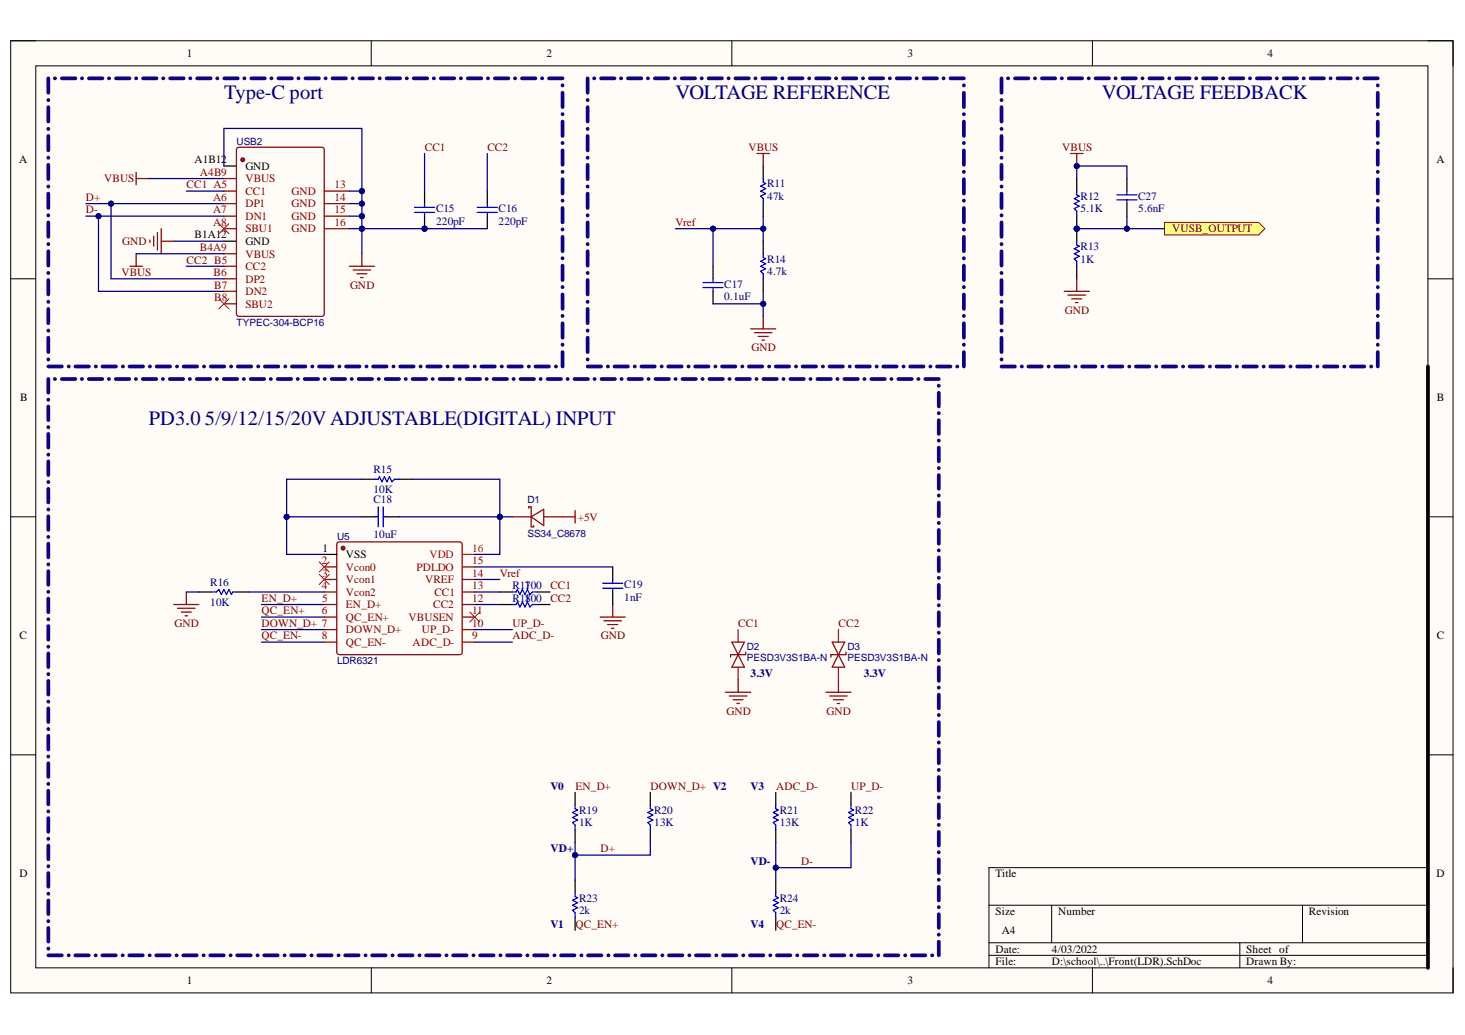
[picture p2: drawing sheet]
<svg xmlns="http://www.w3.org/2000/svg" width="297mm" height="210mm" viewBox="0 0 297 210" stroke-linecap="round" stroke-linejoin="round" font-family="sans-serif">
<defs><g id="words">
<g font-size="4.1" fill="#000080">
<text x="45.4" y="20">Type-C port</text>
<text x="137" y="20">VOLTAGE REFERENCE</text>
<text x="223.4" y="20">VOLTAGE FEEDBACK</text>
<text x="30.2" y="86.1">PD3.0</text>
<text x="41.5" y="86.1">5/9/12/15/20V ADJUSTABLE(DIGITAL) INPUT</text>
</g>
<g font-size="2.3">
<text x="37.9" y="11.6">1</text>
<text x="110.8" y="11.6">2</text>
<text x="184" y="11.6">3</text>
<text x="257" y="11.6">4</text>
<text x="3.9" y="33.1">A</text>
<text x="39.4" y="33.1">A1B12</text>
<text x="49.7" y="34.4">GND</text>
<text x="291.3" y="33.1">A</text>
<text x="39.4" y="48.3">B1A12</text>
<text x="49.7" y="49.7">GND</text>
<text x="4.1" y="81.4">B</text>
<text x="291.4" y="81.4">B</text>
<text x="65.4" y="111.9">1</text>
<text x="70.1" y="113.2">VSS</text>
<text x="4" y="129.7">C</text>
<text x="291.4" y="129.7">C</text>
<text x="4" y="177.9">D</text>
<text x="201.9" y="177.9">Title</text>
<text x="291.3" y="177.9">D</text>
<text x="201.9" y="185.6">Size</text>
<text x="214.5" y="185.6">Number</text>
<text x="265.4" y="185.6">Revision</text>
<text x="203.1" y="189.4">A4</text>
<text x="201.9" y="193.2">Date:</text>
<text x="201.9" y="195.8">File:</text>
<text x="213.3" y="193.2">4/03/2022</text>
<text x="213.3" y="195.8">D:\school\..\Front(LDR).SchDoc</text>
<text x="252.7" y="193.2">Sheet of</text>
<text x="252.7" y="195.8">Drawn By:</text>
<text x="37.9" y="199.6">1</text>
<text x="110.8" y="199.6">2</text>
<text x="184" y="199.6">3</text>
<text x="257" y="199.6">4</text>
</g>
<g font-size="2.3" fill="#800">
<text x="40.5" y="35.7">A4B9</text>
<text x="43.2" y="40.7">A6</text>
<text x="49.7" y="39.5">CC1</text>
<text x="49.7" y="36.9">VBUS</text>
<text x="59.1" y="39.5">GND</text>
<text x="67.8" y="40.7">14</text>
<text x="67.8" y="38.2">13</text>
<text x="43.2" y="45.8">A8</text>
<text x="43.2" y="43.3">A7</text>
<text x="49.7" y="47.1">SBU1</text>
<text x="49.7" y="44.5">DN1</text>
<text x="49.7" y="42">DP1</text>
<text x="59.1" y="47.1">GND</text>
<text x="59.1" y="44.5">GND</text>
<text x="59.1" y="42">GND</text>
<text x="67.8" y="45.8">16</text>
<text x="67.8" y="43.3">15</text>
<text x="40.5" y="51">B4A9</text>
<text x="49.7" y="52.2">VBUS</text>
<text x="43.3" y="56">B6</text>
<text x="43.4" y="58.6">B7</text>
<text x="49.7" y="59.8">DN2</text>
<text x="49.7" y="57.3">DP2</text>
<text x="49.7" y="54.8">CC2</text>
<text x="43.4" y="61.1">B8</text>
<text x="49.7" y="62.4">SBU2</text>
<text x="65.2" y="114.4">2</text>
<text x="65.2" y="119.5">4</text>
<text x="65.3" y="117">3</text>
<text x="70.1" y="115.7">Vcon0</text>
<text x="70.1" y="118.3">Vcon1</text>
<text x="84.4" y="115.7">PDLDO</text>
<text x="86.2" y="118.3">VREF</text>
<text x="95.8" y="119.5">13</text>
<text x="95.8" y="117">14</text>
<text x="95.8" y="114.4">15</text>
<text x="65.2" y="124.6">6</text>
<text x="65.3" y="122.1">5</text>
<text x="70.1" y="120.8">Vcon2</text>
<text x="70.1" y="123.3">EN_D+</text>
<text x="70.1" y="125.9">QC_EN+</text>
<text x="82.8" y="125.9">VBUSEN</text>
<text x="87.8" y="123.3">CC2</text>
<text x="88.1" y="120.8">CC1</text>
<text x="95.8" y="124.6">11</text>
<text x="95.8" y="122.1">12</text>
<text x="65.2" y="129.7">8</text>
<text x="70.1" y="128.4">DOWN_D+</text>
<text x="70.1" y="130.9">QC_EN-</text>
<text x="83.7" y="130.9">ADC_D-</text>
<text x="85.5" y="128.4">UP_D-</text>
<text x="95.8" y="129.7">9</text>
<text x="95.8" y="127.1">10</text>
</g>
<g font-size="2.3" fill="#800000">
<text x="86.1" y="30.6">CC1</text>
<text x="98.8" y="30.6">CC2</text>
<text x="151.8" y="30.6">VBUS</text>
<text x="215.4" y="30.6">VBUS</text>
<text x="17.4" y="40.7">D+</text>
<text x="21.1" y="36.9">VBUS</text>
<text x="37.8" y="38.2">CC1 A5</text>
<text x="17.4" y="43.3">D-</text>
<text x="137" y="45.8">Vref</text>
<text x="237.6" y="47.1">VUSB_OUTPUT</text>
<text x="24.8" y="49.7">GND</text>
<text x="37.8" y="53.5">CC2 B5</text>
<text x="24.6" y="56">VBUS</text>
<text x="71" y="58.6">GND</text>
<text x="215.9" y="63.6">GND</text>
<text x="152.4" y="71.3">GND</text>
<text x="117.2" y="105.6">+5V</text>
<text x="101.3" y="117">Vref</text>
<text x="111.6" y="119.5">CC1</text>
<text x="53" y="122.1">EN_D+</text>
<text x="53" y="124.6">QC_EN+</text>
<text x="111.6" y="122.1">CC2</text>
<text x="35.4" y="127.1">GND</text>
<text x="53" y="127.1">DOWN_D+ 7</text>
<text x="53" y="129.7">QC_EN-</text>
<text x="103.9" y="127.1">UP_D-</text>
<text x="103.9" y="129.7">ADC_D-</text>
<text x="121.8" y="129.7">GND</text>
<text x="149.7" y="127.1">CC1</text>
<text x="170" y="127.1">CC2</text>
<text x="147.3" y="145">GND</text>
<text x="167.6" y="145">GND</text>
<text x="116.7" y="160.2">EN_D+</text>
<text x="131.9" y="160.2">DOWN_D+ V2</text>
<text x="157.4" y="160.2">ADC_D-</text>
<text x="172.6" y="160.2">UP_D-</text>
<text x="121.7" y="172.9">D+</text>
<text x="162.4" y="175.4">D-</text>
<text x="116.7" y="188.2">QC_EN+</text>
<text x="157.4" y="188.2">QC_EN-</text>
</g>
<g font-size="2.3" fill="#000080">
<text x="155.6" y="40.5">47k</text>
<text x="155.6" y="38">R11</text>
<text x="219.1" y="40.5">R12</text>
<text x="230.8" y="40.5">C27</text>
<text x="88.4" y="45.6">220pF</text>
<text x="88.4" y="43">C15</text>
<text x="101.1" y="45.6">220pF</text>
<text x="101.1" y="43">C16</text>
<text x="219.1" y="43">5.1K</text>
<text x="230.8" y="43">5.6nF</text>
<text x="155.6" y="53.3">R14</text>
<text x="219.1" y="53.3">1K</text>
<text x="219.1" y="50.7">R13</text>
<text x="146.9" y="58.3">C17</text>
<text x="155.6" y="55.8">4.7k</text>
<text x="146.9" y="60.9">0.1uF</text>
<text x="75.7" y="95.9">R15</text>
<text x="75.7" y="100">10K</text>
<text x="75.7" y="102">C18</text>
<text x="75.7" y="109.1">10uF</text>
<text x="42.6" y="118.8">R16</text>
<text x="103.9" y="119.5">R1100</text>
<text x="106.5" y="119.5">7</text>
<text x="126.6" y="119.3">C19</text>
<text x="42.6" y="122.8">10K</text>
<text x="103.9" y="122.1">R1100</text>
<text x="106.5" y="122.1">8</text>
<text x="126.6" y="121.8">1nF</text>
<text x="152.2" y="137.4">3.3V</text>
<text x="175.1" y="137.4">3.3V</text>
<text x="111.6" y="160.2">V0</text>
<text x="152.2" y="160.2">V3</text>
<text x="117.4" y="167.5">1K</text>
<text x="117.4" y="165">R19</text>
<text x="132.6" y="167.5">13K</text>
<text x="132.6" y="165">R20</text>
<text x="158.1" y="167.5">13K</text>
<text x="158.1" y="165">R21</text>
<text x="173.3" y="167.5">1K</text>
<text x="173.3" y="165">R22</text>
<text x="111.6" y="172.9">VD+</text>
<text x="152.2" y="175.4">VD-</text>
<text x="117.4" y="185.4">2k</text>
<text x="117.4" y="182.8">R23</text>
<text x="158.1" y="185.4">2k</text>
<text x="158.1" y="182.8">R24</text>
<text x="111.6" y="188.2">V1</text>
<text x="152.2" y="188.2">V4</text>
</g>
<g font-size="2.3" fill="#f00">
<text x="87.1" y="113.2">VDD</text>
<text x="95.8" y="111.9">16</text>
</g>
<g font-size="2" fill="#000080">
<text x="48" y="29.4">USB2</text>
<text x="48" y="66">TYPEC-304-BCP16</text>
<text x="106.9" y="102">D1</text>
<text x="68.4" y="109.5">U5</text>
<text x="106.9" y="109">SS34_C8678</text>
<text x="151.4" y="131.8">D2</text>
<text x="171.8" y="131.8">D3</text>
<text x="68.4" y="134.6">LDR6321</text>
<text x="151.4" y="134.1">PESD3V3S1BA-N</text>
<text x="171.8" y="134.1">PESD3V3S1BA-N</text>
</g>
</g></defs>
<path d="M2.2 8.3h292.4v193.1h-292.4z" fill-rule="evenodd" fill="#fffcf8"/>
<path d="M2.2 8.3h292.4v193.1h-292.4z" fill="none" stroke="#000" stroke-width=".2"/>
<path d="M7.3 13.4h282.2v182.9h-282.2z" fill-rule="evenodd" fill="#fffcf8"/>
<g fill="none" stroke="#000" stroke-width=".2">
<path d="M2.2 8.3h5.1M7.3 13.4h282.2v182.9h-282.2zM75.3 8.3v5M148.4 8.3v5M221.5 8.3v5.1M289.5 8.3h5.1v5.1M2.2 56.5h5.1M289.5 56.5h5.1M2.2 104.8h5.1M289.5 104.8h5.1M2.2 153.1h5.1M289.5 153.1h5.1"/>
<path d="M289.5 176h-89v20.3M75.3 196.3v5.1M148.4 196.3v5.1M200.5 183.6h89M200.5 191.2h89M200.5 193.7h89M213.2 183.6v7.6M221.5 196.3v5.1M251.4 191.2v5.1M264.1 183.6v7.6M294.6 196.3v5.1"/>
</g>
<g fill="none" stroke="#800" stroke-width=".25">
<path d="M45.4 38.8h2.5M45.4 36.2h2.5M65.7 38.8h5.1M45.4 46.4h2.5M45.4 43.8h2.5M45.4 41.3h2.5M45.4 59.1h2.5M45.4 56.5h2.5M45.4 54h2.5M45.4 51.5h2.5M65.7 46.4h5.1M65.7 43.8h5.1"/>
<path d="M65.7 41.3h5.1M45.4 61.6h2.5"/>
</g>
<path d="M45.4 33.7h2.5M45.4 48.9h2.5" fill="none" stroke="#000" stroke-width=".25"/>
<circle cx="49.2" cy="32.4" r=".38" fill="#800"/>
<g fill="none" stroke="#800" stroke-width=".25">
<path d="M48 30.1l.5-.2h16.7l.5 .2v33.6l-.2 .4-17 .1-.5-.3z"/>
<circle cx="49.2" cy="32.4" r=".38"/>
</g>
<g fill="none" stroke="#800000" stroke-width=".25">
<path d="M27.6 34.9v2.6M27.6 36.2h2.5M217 31.1h2.6M218.3 31.1v2.6M26.3 54h2.6M27.6 51.5v2.5M30.4 48.7v.5M31.2 47.9v2M31.9 47.1v3.6M32.7 46.4v5.1M32.7 48.9h2.5M70.8 54h5.1"/>
<path d="M71.6 54.8h3.5M72.4 55.5h2M73.1 56.3h.5M73.4 51.5v2.5"/>
</g>
<path d="M44.4 45.4l2 2M46.4 45.4l-2 2M44.4 60.6l2 2M46.4 60.6l-2 2" fill="none" stroke="#f00" stroke-width=".2"/>
<circle cx="218.3" cy="33.7" r=".51" fill="#000080"/>
<circle cx="218.3" cy="33.7" r=".51" fill="none" stroke="#000080" stroke-width=".2"/>
<circle cx="218.3" cy="46.4" r=".51" fill="#000080"/>
<circle cx="218.3" cy="46.4" r=".51" fill="none" stroke="#000080" stroke-width=".2"/>
<path d="M218.3 43.8v2.6" fill="none" stroke="#000" stroke-width=".25"/>
<circle cx="218.3" cy="46.4" r=".51" fill="#000080"/>
<circle cx="218.3" cy="46.4" r=".51" fill="none" stroke="#000080" stroke-width=".2"/>
<path d="M218.3 36.2v2.6" fill="none" stroke="#000" stroke-width=".25"/>
<path d="M218.3 38.8v.7l.5 .3-1 .5 1 .5-1 .5 1 .5-1 .5 .5 .5v1" fill="none" stroke="#00f" stroke-width=".25"/>
<circle cx="218.3" cy="46.4" r=".51" fill="#000080"/>
<circle cx="218.3" cy="46.4" r=".51" fill="none" stroke="#000080" stroke-width=".2"/>
<path d="M218.3 46.4v2.5M218.3 54v2.5" fill="none" stroke="#000" stroke-width=".25"/>
<circle cx="218.3" cy="46.4" r=".51" fill="#000080"/>
<circle cx="218.3" cy="46.4" r=".51" fill="none" stroke="#000080" stroke-width=".2"/>
<path d="M218.3 48.9v.8l.5 .2-1 .5 1 .6-1 .5 1 .5-1 .5 .5 .5v1" fill="none" stroke="#00f" stroke-width=".25"/>
<path d="M215.8 59.1h5.1M216.5 59.8h3.6M218.3 56.5v2.6M217.3 60.6h2M218.1 61.4h.5" fill="none" stroke="#800000" stroke-width=".25"/>
<path d="M236.1 45.1h19.1l1.3 1.3-1.3 1.3h-19.1z" fill-rule="evenodd" fill="#ffff80"/>
<path d="M236.1 45.1h19.1l1.3 1.3-1.3 1.3h-19.1z" fill="none" stroke="#800000" stroke-width=".2"/>
<path d="M68.5 110h25l.2 .4-.1 22.1-.4 .3-24.7-.1-.2-.4v-21.9z" fill="none" stroke="#800" stroke-width=".25"/>
<circle cx="69.6" cy="111.2" r=".38" fill="#800"/>
<g fill="none" stroke="#800" stroke-width=".25">
<path d="M65.7 115h2.6M65.7 117.5h2.6M93.7 115h2.6M93.7 117.5h2.6M103.9 104.8h3.8M107.2 103v-.2h.5v4h.5v-.2M107.7 104.8l2.5-1.5v3.3zM110.2 104.8h3.9M65.7 120.1h2.6M65.7 122.6h2.6M65.7 125.1h2.6M65.7 127.7h2.6"/>
<path d="M65.7 130.2h2.6M93.7 120.1h2.6M93.7 122.6h2.6M93.7 125.1h2.6M93.7 127.7h2.6M93.7 130.2h2.6M148.4 130.2h2.5l-1.2 2.6zM149.7 132.8l1.2 2.5h-2.5zM151.2 132.3v.5h-3.1v.5M168.7 130.2l2.6 5.1h-2.6l2.6-5.1zM171.5 132.3v.5h-3v.5"/>
<circle cx="69.6" cy="111.2" r=".38"/>
</g>
<g fill="none" stroke="#000" stroke-width=".25">
<path d="M154.7 33.7v2.5M144.6 54v2.5M144.6 59.1v2.5M154.7 41.3v2.5M154.7 48.9v2.6M154.7 56.5v2.6M73.4 97.2h2.5M81 97.2h2.5M65.7 112.4h2.6M73.4 104.8h2.5M78.5 104.8h2.5M124.2 115v2.5"/>
<path d="M40.3 120.1h2.6M47.9 120.1h2.6M101.3 120.1h2.6M101.3 122.6h2.6M109 120.1h2.5M109 122.6h2.5M124.2 120.1v2.5M116.6 160.7v2.6M116.6 168.3v2.6M116.6 178.5v2.5M157.3 178.5v2.5M172.5 160.7v2.6"/>
<path d="M172.5 168.3v2.6M116.6 186.1v2.6M157.3 186.1v2.6"/>
</g>
<path d="M93.7 112.4h2.6" fill="none" stroke="#f00" stroke-width=".25"/>
<g fill="none" stroke="#00f" stroke-width=".25">
<path d="M154.7 36.2v.8l.6 .2-1.1 .5 1.1 .5-1.1 .6 1.1 .5-1.1 .5 .5 .5v1M142.5 58.3h4.1M142.5 57.3h4.1M144.6 56.5v.8M144.6 58.3v.8M154.7 51.5v.7l.6 .3-1.1 .5 1.1 .5-1.1 .5 1.1 .5-1.1 .5 .5 .5v1M75.9 97.2h.8l.2-.5 .5 1 .5-1 .6 1 .5-1 .5 1 .5-.5h1M75.9 104.8h.8M76.7 102.8v4M77.7 102.8v4M77.7 104.8h.8M122.2 119.3h4.1"/>
<path d="M122.2 118.3h4.1M124.2 117.5v.8M124.2 119.3v.8M42.9 120.1h1l.5-.5 .5 1 .5-1 .5 1 .5-1 .5 1 .3-.5h.7M103.9 120.1h.7l.3-.5 .5 1 .5-1 .5 1 .5-1 .5 1 .6-.5h1M103.9 122.6h.7l.3-.5 .5 1 .5-1 .5 1 .5-1 .5 1 .6-.5h1M116.6 163.3v.7l.5 .3-1 .5 1 .5-1 .5 1 .5-1 .5 .5 .5v1M172.5 163.3v.7l.6 .3-1.1 .5 1.1 .5-1.1 .5 1.1 .5-1.1 .5 .5 .5v1M116.6 181v.8l.5 .3-1 .5 1 .5-1 .5 1 .5-1 .5 .5 .5v1M157.3 181v.8l.5 .3-1 .5 1 .5-1 .5 1 .5-1 .5 .5 .5v1"/>
</g>
<g fill="none" stroke="#800000" stroke-width=".25">
<path d="M153.5 31.1h2.5M154.7 31.1v2.6M152.2 66.7h5.1M153 67.5h3.5M153.7 68.2h2.1M154.5 69h.5M154.7 64.2v2.5M114.1 104.8h2.5M116.6 103.5v2.6M35.2 122.6h5.1M36 123.4h3.5M36.8 124.1h2"/>
<path d="M37.5 124.9h.5M37.8 120.1v2.5M121.7 125.1h5.1M122.5 125.9h3.5M123.2 126.7h2M124 127.4h.5M124.2 122.6v2.5M149.7 137.8v2.6M170 137.8v2.6M147.1 140.4h5.1M147.9 141.2h3.5M148.6 141.9h2.1"/>
<path d="M149.4 142.7h.5M167.5 140.4h5M168.2 141.2h3.6M169 141.9h2M169.7 142.7h.6"/>
</g>
<path d="M289.5 74.3v122" fill="none" stroke="#000" stroke-width=".76"/>
<path d="M149.7 127.7v2.5M149.7 135.3v2.5M170 127.7v2.5M170 135.3v2.5" fill="none" stroke="#8d2323" stroke-width=".25"/>
<path d="M64.7 114l2.1 2M64.7 116.5l2.1 2M66.8 114l-2.1 2M66.8 116.5l-2.1 2M95.2 124.1l2.1 2.1M97.3 124.1l-2.1 2.1" fill="none" stroke="#f00" stroke-width=".2"/>
<g fill="none" stroke="#11037f" stroke-width=".76">
<path d="M9.8 15.9v2.9M11.1 15.9h.1M12.5 15.9h2.8M16.6 15.9h.1M18 15.9h2.8M22.1 15.9h.1M23.5 15.9h2.8M27.6 15.9h.1M29 15.9h2.7M33.1 15.9h.1M34.5 15.9h2.7M38.6 15.9h.1"/>
<path d="M40 15.9h2.7M44 15.9h.1M45.5 15.9h2.7M49.5 15.9h.1M51 15.9h2.7M55 15.9h.1M56.4 15.9h2.8M60.5 15.9h.1M61.9 15.9h2.8M66 15.9h.1M67.4 15.9h2.8M71.5 15.9h.1"/>
<path d="M72.9 15.9h2.7M77 15.9h.1M78.4 15.9h2.7M82.5 15.9h.1M83.9 15.9h2.7M87.9 15.9h.1M89.4 15.9h2.7M93.4 15.9h.1M94.9 15.9h2.7M98.9 15.9h.1M100.3 15.9h2.8M104.4 15.9h.1"/>
<path d="M105.8 15.9h2.8M109.9 15.9h.1M111.3 15.9h2.8M114.1 17.3h.1M114.1 18.8v2.9M119.1 15.9v2.9M120.5 15.9h.1M121.9 15.9h2.7M125.9 15.9h.1M127.3 15.9h2.7M131.3 15.9h.1M132.8 15.9h2.7"/>
<path d="M136.8 15.9h.1M138.2 15.9h2.7M142.2 15.9h.1M143.7 15.9h2.7M147.7 15.9h.1M149.1 15.9h2.7M153.1 15.9h.1M154.6 15.9h2.7M158.6 15.9h.1M160 15.9h2.7M164 15.9h.1M165.5 15.9h2.7"/>
<path d="M169.5 15.9h.1M170.9 15.9h2.7M174.9 15.9h.1M176.4 15.9h2.7M180.4 15.9h.1M181.8 15.9h2.7M185.8 15.9h.1M187.3 15.9h2.7M191.3 15.9h.1M192.7 15.9h2.7M195.4 17.3h.1M195.4 18.8v2.9"/>
<path d="M203.1 15.9v2.9M204.4 15.9h.1M205.8 15.9h2.7M209.8 15.9h.1M211.2 15.9h2.8M215.3 15.9h.1M216.7 15.9h2.7M220.7 15.9h.1M222.1 15.9h2.8M226.2 15.9h.1M227.6 15.9h2.7M231.6 15.9h.1"/>
<path d="M233 15.9h2.8M237.1 15.9h.1M238.5 15.9h2.7M242.5 15.9h.1M243.9 15.9h2.8M248 15.9h.1M249.4 15.9h2.7M253.4 15.9h.1M254.8 15.9h2.8M258.9 15.9h.1M260.3 15.9h2.7M264.3 15.9h.1"/>
<path d="M265.7 15.9h2.8M269.8 15.9h.1M271.2 15.9h2.7M275.2 15.9h.1M276.6 15.9h2.8M279.4 17.3h.1M279.4 18.8v2.9M9.8 20.3h.1M9.8 21.7v3M9.8 26.1v.1M9.8 27.6v2.9M9.8 32h.1"/>
<path d="M9.8 33.4v2.9M9.8 37.8v.1M9.8 39.3v2.9M114.1 23.1v.1M114.1 24.7v2.9M114.1 29h.1M114.1 30.5v2.9M114.1 34.8v.1M114.1 36.3v3M119.1 20.3h.1M119.1 21.7v3M119.1 26.1v.1"/>
<path d="M119.1 27.6v2.9M119.1 32h.1M119.1 33.4v2.9M119.1 37.8v.1M119.1 39.3v2.9M195.4 23.1v.1M195.4 24.7v2.9M195.4 29h.1M195.4 30.5v2.9M195.4 34.8v.1M195.4 36.3v3M203.1 20.3h.1"/>
<path d="M203.1 21.7v3M203.1 26.1v.1M203.1 27.6v2.9M203.1 32h.1M203.1 33.4v2.9M203.1 37.8v.1M203.1 39.3v2.9M279.4 23.1v.1M279.4 24.7v2.9M279.4 29h.1M279.4 30.5v2.9M279.4 34.8v.1"/>
<path d="M279.4 36.3v3M9.8 43.6v.1M9.8 45.1v2.9M9.8 49.5h.1M9.8 51v2.9M9.8 55.3v.1M9.8 56.8v2.9M114.1 40.7h.1M114.1 42.2v2.9M114.1 46.5v.1M114.1 48v3M114.1 52.4h.1"/>
<path d="M114.1 53.9v2.9M114.1 58.2v.1M114.1 59.7v2.9M119.1 43.6v.1M119.1 45.1v2.9M119.1 49.5h.1M119.1 51v2.9M119.1 55.3v.1M119.1 56.8v2.9M195.4 40.7h.1M195.4 42.2v2.9M195.4 46.5v.1"/>
<path d="M195.4 48v3M195.4 52.4h.1M195.4 53.9v2.9M195.4 58.2v.1M195.4 59.7v2.9M203.1 43.6v.1M203.1 45.1v2.9M203.1 49.5v.1M203.1 51v2.9M203.1 55.3v.1M203.1 56.8v2.9M279.4 40.7h.1"/>
<path d="M279.4 42.2v2.9M279.4 46.5v.1M279.4 48v3M279.4 52.4h.1M279.4 53.9v2.9M279.4 58.2v.1M279.4 59.7v2.9M9.8 61.2h.1M9.8 62.6v3M9.8 67v.1M9.8 68.5v2.9M9.8 72.9h.1"/>
<path d="M9.8 76.9v2.7M9.8 74.3h2.7M11.1 76.9h.1M12.5 76.9h2.8M13.9 74.3h.1M15.3 74.3h2.7M16.6 76.9h.1M18 76.9h2.7M19.4 74.3h.1M20.8 74.3h2.7M22.1 76.9h.1M23.5 76.9h2.7"/>
<path d="M24.9 74.3h.1M26.3 74.3h2.7M27.5 76.9h.1M28.9 76.9h2.8M30.4 74.3h.1M31.7 74.3h2.8M33 76.9h.1M34.4 76.9h2.8M35.9 74.3h.1M37.2 74.3h2.8M38.5 76.9h.1M39.9 76.9h2.7"/>
<path d="M41.4 74.3h.1M42.7 74.3h2.8M43.9 76.9h.1M45.4 76.9h2.7M46.8 74.3h.1M48.2 74.3h2.8M49.4 76.9h.1M50.8 76.9h2.8M52.3 74.3h.1M53.7 74.3h2.7M54.9 76.9h.1M56.3 76.9h2.7"/>
<path d="M57.8 74.3h.1M59.2 74.3h2.7M60.4 76.9h.1M61.8 76.9h2.7M63.3 74.3h.1M64.7 74.3h2.7M65.8 76.9h.1M67.2 76.9h2.8M68.8 74.3h.1M70.2 74.3h2.7M71.3 76.9h.1M72.7 76.9h2.8"/>
<path d="M74.3 74.3h.1M75.6 74.3h2.8M76.8 76.9h.1M78.2 76.9h2.7M79.8 74.3h.1M81.1 74.3h2.8M82.2 76.9h.1M83.7 76.9h2.7M85.2 74.3h.1M86.6 74.3h2.8M87.7 76.9h.1M89.1 76.9h2.8"/>
<path d="M90.7 74.3h.1M92.1 74.3h2.8M93.2 76.9h.1M94.6 76.9h2.7M96.2 74.3h.1M97.6 74.3h2.7M98.7 76.9h.1M100.1 76.9h2.7M101.7 74.3h.1M103.1 74.3h2.7M104.1 76.9h.1M105.5 76.9h2.8"/>
<path d="M107.2 74.3h.1M108.6 74.3h2.7M109.6 76.9h.1M111 76.9h2.7M112.7 74.3h.1M114.1 64v.1M114.1 65.6v2.9M114.1 69.9h.1M114.1 71.4v2.9M115.1 76.9h.1M116.5 76.9h2.7M119.1 61.2h.1"/>
<path d="M119.1 62.6v3M119.1 67v.1M119.1 68.5v2.9M119.1 72.9h.1M119.1 74.3h2.8M120.5 76.9h.1M122 76.9h2.7M123.2 74.3h.1M124.6 74.3h2.7M126 76.9h.1M127.4 76.9h2.8M128.7 74.3h.1"/>
<path d="M130 74.3h2.8M131.5 76.9h.1M132.9 76.9h2.7M134.1 74.3h.1M135.5 74.3h2.7M136.9 76.9h.1M138.4 76.9h2.7M139.6 74.3h.1M140.9 74.3h2.8M142.4 76.9h.1M143.8 76.9h2.8M145 74.3h.1"/>
<path d="M146.4 74.3h2.7M147.9 76.9h.1M149.3 76.9h2.7M150.5 74.3h.1M151.8 74.3h2.8M153.4 76.9h.1M154.8 76.9h2.7M155.9 74.3h.1M157.3 74.3h2.7M158.8 76.9h.1M160.3 76.9h2.7M161.4 74.3h.1"/>
<path d="M162.7 74.3h2.8M164.3 76.9h.1M165.7 76.9h2.8M166.8 74.3h.1M168.2 74.3h2.7M169.8 76.9h.1M171.2 76.9h2.7M172.3 74.3h.1M173.6 74.3h2.8M175.2 76.9h.1M176.7 76.9h2.7M177.7 74.3h.1"/>
<path d="M179.1 74.3h2.7M180.7 76.9h.1M182.1 76.9h2.8M183.2 74.3h.1M184.5 74.3h2.8M186.2 76.9h.1M187.6 76.9h2.7M188.6 74.3h.1M190 74.3h2.7M190.3 78.2v.1M190.3 79.7v2.7M194.1 74.3h.1"/>
<path d="M195.4 64v.1M195.4 65.6v2.9M195.4 69.9h.1M195.4 71.4v2.9M203.1 74.3h2.7M203.1 61.2h.1M203.1 62.6v3M203.1 67v.1M203.1 68.5v2.9M203.1 72.9h.1M207.1 74.3h.1M208.5 74.3h2.7"/>
<path d="M212.6 74.3h.1M214 74.3h2.7M218.1 74.3h.1M219.4 74.3h2.7M223.5 74.3h.1M224.9 74.3h2.7M228.9 74.3h.1M230.3 74.3h2.7M234.4 74.3h.1M235.8 74.3h2.7M239.8 74.3h.1M241.2 74.3h2.7"/>
<path d="M245.3 74.3h.1M246.7 74.3h2.7M250.7 74.3h.1M252.1 74.3h2.7M256.2 74.3h.1M257.6 74.3h2.7M261.6 74.3h.1M263 74.3h2.7M267.1 74.3h.1M268.5 74.3h2.7M272.5 74.3h.1M273.9 74.3h2.7"/>
<path d="M278 74.3h.1M279.4 64v.1M279.4 65.6v2.9M279.4 69.9h.1M279.4 71.4v2.9M9.8 81v.1M9.8 82.4v2.8M9.8 86.6v.1M9.8 88v2.8M9.8 92.2h.1M9.8 93.6v2.7M9.8 97.7v.1"/>
<path d="M9.8 99.1v2.8M190.3 83.8h.1M190.3 85.2v2.8M190.3 89.3v.1M190.3 90.8v2.8M190.3 94.9v.1M190.3 96.3v2.8M9.8 103.3v.1M9.8 104.7v2.8M9.8 108.9h.1M9.8 110.3v2.7M9.8 114.4v.1"/>
<path d="M9.8 115.8v2.8M190.3 100.5h.1M190.3 101.9v2.8M190.3 106v.1M190.3 107.5v2.8M190.3 111.6h.1M190.3 113v2.8M190.3 117.2h.1M190.3 118.6v2.8M9.8 120v.1M9.8 121.4v2.8M9.8 125.6h.1"/>
<path d="M9.8 127v2.7M9.8 131.1v.1M9.8 132.5v2.8M9.8 136.7v.1M9.8 138.1v2.8M190.3 122.7v.1M190.3 124.2v2.8M190.3 128.3v.1M190.3 129.7v2.8M190.3 133.9h.1M190.3 135.3v2.8M190.3 139.4v.1"/>
<path d="M9.8 142.3h.1M9.8 143.7v2.7M9.8 147.8v.1M9.8 149.2v2.8M9.8 153.4h.1M9.8 154.8v2.8M9.8 159h.1M190.3 140.9v2.8M190.3 145h.1M190.3 146.4v2.8M190.3 150.6h.1M190.3 152v2.8"/>
<path d="M190.3 156.1v.1M190.3 157.6v2.7M9.8 160.3v2.8M9.8 164.5v.1M9.8 165.9v2.8M9.8 170.1h.1M9.8 171.5v2.8M9.8 175.7h.1M9.8 177.1v2.7M190.3 161.7h.1M190.3 163.1v2.8M190.3 167.3h.1"/>
<path d="M190.3 168.7v2.8M190.3 172.8v.1M190.3 174.3v2.8M190.3 178.4h.1M190.3 179.8v2.8M9.8 181.2v.1M9.8 182.6v2.8M9.8 186.8h.1M9.8 188.2v2.8M9.8 192.4h.1M9.8 193.7h2.7M13.9 193.7h.1"/>
<path d="M15.3 193.7h2.7M19.4 193.7h.1M20.7 193.7h2.8M24.9 193.7h.1M26.2 193.7h2.8M30.3 193.7h.1M31.7 193.7h2.7M35.8 193.7h.1M37.2 193.7h2.7M41.3 193.7h.1M42.6 193.7h2.8M46.7 193.7h.1"/>
<path d="M48.1 193.7h2.7M52.2 193.7h.1M53.6 193.7h2.7M57.7 193.7h.1M59 193.7h2.8M63.1 193.7h.1M64.5 193.7h2.7M68.6 193.7h.1M70 193.7h2.7M74.1 193.7h.1M75.5 193.7h2.7M79.6 193.7h.1"/>
<path d="M80.9 193.7h2.8M85 193.7h.1M86.4 193.7h2.7M90.5 193.7h.1M91.9 193.7h2.7M96 193.7h.1M97.3 193.7h2.8M101.4 193.7h.1M102.8 193.7h2.7M106.9 193.7h.1M108.3 193.7h2.7M112.4 193.7h.1"/>
<path d="M113.8 193.7h2.7M117.9 193.7h.1M119.2 193.7h2.8M123.3 193.7h.1M124.7 193.7h2.7M128.8 193.7h.1M130.2 193.7h2.7M134.3 193.7h.1M135.6 193.7h2.8M139.7 193.7h.1M141.1 193.7h2.7M145.2 193.7h.1"/>
<path d="M146.6 193.7h2.7M150.7 193.7h.1M152.1 193.7h2.7M156.2 193.7h.1M157.5 193.7h2.8M161.6 193.7h.1M163 193.7h2.7M167.1 193.7h.1M168.5 193.7h2.7M172.6 193.7h.1M173.9 193.7h2.8M178 193.7h.1"/>
<path d="M179.4 193.7h2.7M183.5 193.7h.1M184.9 193.7h2.7M189 193.7h.1M190.3 184h.1M190.3 185.4v2.8M190.3 189.5v.1M190.3 191v2.7"/>
</g>
<circle cx="86.1" cy="46.4" r=".51" fill="#000080"/>
<circle cx="86.1" cy="46.4" r=".51" fill="none" stroke="#000080" stroke-width=".2"/>
<path d="M86.1 38.8v2.5M86.1 43.8v2.6" fill="none" stroke="#000" stroke-width=".25"/>
<circle cx="86.1" cy="46.4" r=".51" fill="#000080"/>
<circle cx="86.1" cy="46.4" r=".51" fill="none" stroke="#000080" stroke-width=".2"/>
<g fill="none" stroke="#00f" stroke-width=".25">
<path d="M226.5 39.5h4M228.5 38.8v.7M84.1 43.1h4M84.1 42.1h4M86.1 41.3v.8M86.1 43.1v.7M96.8 43.1h4M96.8 42.1h4M98.8 41.3v.8M98.8 43.1v.7M226.5 40.5h4M228.5 40.5v.8"/>
<path d="M131.9 163.3v.7l.5 .3-1.1 .5 1.1 .5-1.1 .5 1.1 .5-1.1 .5 .6 .5v1M157.3 163.3v.7l.5 .3-1 .5 1 .5-1 .5 1 .5-1 .5 .5 .5v1"/>
</g>
<path d="M98.8 38.8v2.5M228.5 36.2v2.6M98.8 43.8v2.6M228.5 41.3v2.5M131.9 160.7v2.6M131.9 168.3v2.6M157.3 160.7v2.6M157.3 168.3v2.6" fill="none" stroke="#000" stroke-width=".25"/>
<path d="M17.4 41.3h28M27.6 51.5h17.8M35.2 48.9h10.2" fill="none" stroke="#000080" stroke-width=".25"/>
<circle cx="22.5" cy="41.3" r=".51" fill="#000080"/>
<circle cx="22.5" cy="41.3" r=".51" fill="none" stroke="#000080" stroke-width=".2"/>
<path d="M17.4 43.8h28" fill="none" stroke="#000080" stroke-width=".25"/>
<circle cx="20" cy="43.8" r=".51" fill="#000080"/>
<circle cx="20" cy="43.8" r=".51" fill="none" stroke="#000080" stroke-width=".2"/>
<path d="M30.1 36.2h15.3M37.8 38.8h7.6M218.3 36.2v-2.5h10.2v2.5M37.8 54h7.6" fill="none" stroke="#000080" stroke-width=".25"/>
<circle cx="218.3" cy="33.7" r=".51" fill="#000080"/>
<circle cx="218.3" cy="33.7" r=".51" fill="none" stroke="#000080" stroke-width=".2"/>
<path d="M228.5 43.8v2.6" fill="none" stroke="#000080" stroke-width=".25"/>
<circle cx="228.5" cy="46.4" r=".51" fill="#000080"/>
<circle cx="228.5" cy="46.4" r=".51" fill="none" stroke="#000080" stroke-width=".2"/>
<path d="M58.1 104.8h15.3" fill="none" stroke="#000080" stroke-width=".25"/>
<circle cx="58.1" cy="104.8" r=".51" fill="#000080"/>
<circle cx="58.1" cy="104.8" r=".51" fill="none" stroke="#000080" stroke-width=".2"/>
<path d="M81 104.8h20.3" fill="none" stroke="#000080" stroke-width=".25"/>
<circle cx="101.3" cy="104.8" r=".51" fill="#000080"/>
<circle cx="101.3" cy="104.8" r=".51" fill="none" stroke="#000080" stroke-width=".2"/>
<path d="M101.3 104.8h2.6" fill="none" stroke="#000080" stroke-width=".25"/>
<circle cx="101.3" cy="104.8" r=".51" fill="#000080"/>
<circle cx="101.3" cy="104.8" r=".51" fill="none" stroke="#000080" stroke-width=".2"/>
<path d="M22.5 41.3v15.2h22.9M96.3 117.5h5M96.3 115h27.9M96.3 120.1h5M96.3 122.6h5" fill="none" stroke="#000080" stroke-width=".25"/>
<circle cx="22.5" cy="41.3" r=".51" fill="#000080"/>
<circle cx="22.5" cy="41.3" r=".51" fill="none" stroke="#000080" stroke-width=".2"/>
<path d="M20 43.8v15.3h25.4" fill="none" stroke="#000080" stroke-width=".25"/>
<circle cx="20" cy="43.8" r=".51" fill="#000080"/>
<circle cx="20" cy="43.8" r=".51" fill="none" stroke="#000080" stroke-width=".2"/>
<path d="M144.6 61.6h10.1" fill="none" stroke="#000080" stroke-width=".25"/>
<circle cx="154.7" cy="61.6" r=".51" fill="#000080"/>
<circle cx="154.7" cy="61.6" r=".51" fill="none" stroke="#000080" stroke-width=".2"/>
<path d="M154.7 46.4h-10.1v7.6" fill="none" stroke="#000080" stroke-width=".25"/>
<circle cx="144.6" cy="46.4" r=".51" fill="#000080"/>
<circle cx="144.6" cy="46.4" r=".51" fill="none" stroke="#000080" stroke-width=".2"/>
<circle cx="154.7" cy="46.4" r=".51" fill="#000080"/>
<circle cx="154.7" cy="46.4" r=".51" fill="none" stroke="#000080" stroke-width=".2"/>
<path d="M136.9 46.4h7.7" fill="none" stroke="#000080" stroke-width=".25"/>
<circle cx="144.6" cy="46.4" r=".51" fill="#000080"/>
<circle cx="144.6" cy="46.4" r=".51" fill="none" stroke="#000080" stroke-width=".2"/>
<path d="M45.4 33.7v-7.7h28v25.5" fill="none" stroke="#000080" stroke-width=".25"/>
<circle cx="73.4" cy="38.8" r=".51" fill="#000080"/>
<circle cx="73.4" cy="38.8" r=".51" fill="none" stroke="#000080" stroke-width=".2"/>
<circle cx="73.4" cy="41.3" r=".51" fill="#000080"/>
<circle cx="73.4" cy="41.3" r=".51" fill="none" stroke="#000080" stroke-width=".2"/>
<circle cx="73.4" cy="43.8" r=".51" fill="#000080"/>
<circle cx="73.4" cy="43.8" r=".51" fill="none" stroke="#000080" stroke-width=".2"/>
<circle cx="73.4" cy="46.4" r=".51" fill="#000080"/>
<circle cx="73.4" cy="46.4" r=".51" fill="none" stroke="#000080" stroke-width=".2"/>
<path d="M70.8 46.4h2.6" fill="none" stroke="#000080" stroke-width=".25"/>
<circle cx="73.4" cy="46.4" r=".51" fill="#000080"/>
<circle cx="73.4" cy="46.4" r=".51" fill="none" stroke="#000080" stroke-width=".2"/>
<path d="M70.8 43.8h2.6" fill="none" stroke="#000080" stroke-width=".25"/>
<circle cx="73.4" cy="43.8" r=".51" fill="#000080"/>
<circle cx="73.4" cy="43.8" r=".51" fill="none" stroke="#000080" stroke-width=".2"/>
<path d="M70.8 41.3h2.6" fill="none" stroke="#000080" stroke-width=".25"/>
<circle cx="73.4" cy="41.3" r=".51" fill="#000080"/>
<circle cx="73.4" cy="41.3" r=".51" fill="none" stroke="#000080" stroke-width=".2"/>
<path d="M70.8 38.8h2.6" fill="none" stroke="#000080" stroke-width=".25"/>
<circle cx="73.4" cy="38.8" r=".51" fill="#000080"/>
<circle cx="73.4" cy="38.8" r=".51" fill="none" stroke="#000080" stroke-width=".2"/>
<path d="M131.9 170.9v2.5h-15.3" fill="none" stroke="#000080" stroke-width=".25"/>
<circle cx="116.6" cy="173.4" r=".51" fill="#000080"/>
<circle cx="116.6" cy="173.4" r=".51" fill="none" stroke="#000080" stroke-width=".2"/>
<path d="M172.5 170.9v5.1h-15.2" fill="none" stroke="#000080" stroke-width=".25"/>
<circle cx="157.3" cy="176" r=".51" fill="#000080"/>
<circle cx="157.3" cy="176" r=".51" fill="none" stroke="#000080" stroke-width=".2"/>
<path d="M218.3 46.4h17.8M37.8 120.1h2.5M50.5 120.1h15.2M53 122.6h12.7M53 125.1h12.7M53 127.7h12.7M53 130.2h12.7M96.3 127.7h7.6M96.3 130.2h7.6" fill="none" stroke="#000080" stroke-width=".25"/>
<circle cx="228.5" cy="46.4" r=".51" fill="#000080"/>
<circle cx="228.5" cy="46.4" r=".51" fill="none" stroke="#000080" stroke-width=".2"/>
<circle cx="218.3" cy="46.4" r=".51" fill="#000080"/>
<circle cx="218.3" cy="46.4" r=".51" fill="none" stroke="#000080" stroke-width=".2"/>
<path d="M154.7 59.1v5.1" fill="none" stroke="#000080" stroke-width=".25"/>
<circle cx="154.7" cy="61.6" r=".51" fill="#000080"/>
<circle cx="154.7" cy="61.6" r=".51" fill="none" stroke="#000080" stroke-width=".2"/>
<path d="M154.7 43.8v5.1" fill="none" stroke="#000080" stroke-width=".25"/>
<circle cx="154.7" cy="46.4" r=".51" fill="#000080"/>
<circle cx="154.7" cy="46.4" r=".51" fill="none" stroke="#000080" stroke-width=".2"/>
<path d="M86.1 31.1v7.7M98.8 31.1v7.7M73.4 46.4h25.4" fill="none" stroke="#000080" stroke-width=".25"/>
<circle cx="73.4" cy="46.4" r=".51" fill="#000080"/>
<circle cx="73.4" cy="46.4" r=".51" fill="none" stroke="#000080" stroke-width=".2"/>
<circle cx="86.1" cy="46.4" r=".51" fill="#000080"/>
<circle cx="86.1" cy="46.4" r=".51" fill="none" stroke="#000080" stroke-width=".2"/>
<path d="M73.4 97.2h-15.3v15.2h7.6" fill="none" stroke="#000080" stroke-width=".25"/>
<circle cx="58.1" cy="104.8" r=".51" fill="#000080"/>
<circle cx="58.1" cy="104.8" r=".51" fill="none" stroke="#000080" stroke-width=".2"/>
<path d="M83.5 97.2h17.8v15.2h-5" fill="none" stroke="#000080" stroke-width=".25"/>
<circle cx="101.3" cy="104.8" r=".51" fill="#000080"/>
<circle cx="101.3" cy="104.8" r=".51" fill="none" stroke="#000080" stroke-width=".2"/>
<path d="M157.3 170.9v7.6" fill="none" stroke="#000080" stroke-width=".25"/>
<circle cx="157.3" cy="176" r=".51" fill="#000080"/>
<circle cx="157.3" cy="176" r=".51" fill="none" stroke="#000080" stroke-width=".2"/>
<path d="M116.6 170.9v7.6" fill="none" stroke="#000080" stroke-width=".25"/>
<circle cx="116.6" cy="173.4" r=".51" fill="#000080"/>
<circle cx="116.6" cy="173.4" r=".51" fill="none" stroke="#000080" stroke-width=".2"/>
<use href="#words"/>
</svg>
